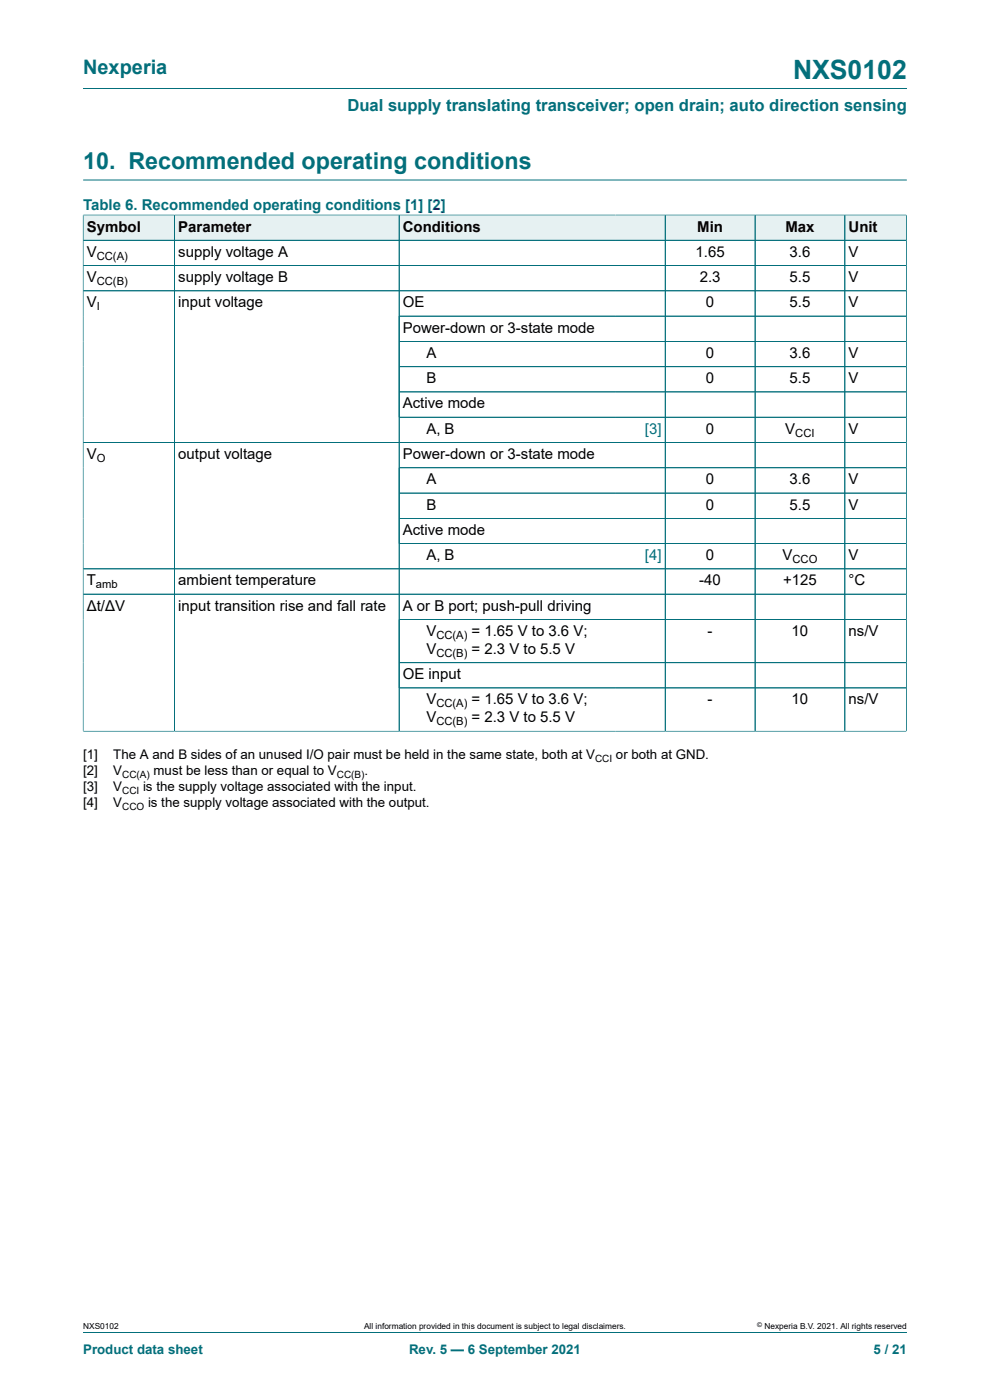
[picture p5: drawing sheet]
<svg xmlns="http://www.w3.org/2000/svg" width="210mm" height="297mm" viewBox="0 0 210 297" stroke-linecap="round" stroke-linejoin="round" font-family="sans-serif">
<defs><g id="words">
<text font-size="5.6" fill="#036f7b" x="168.2" y="16.8">NXS0102</text>
<text font-size="4.9" fill="#036f7b" x="17.6" y="35.9">10. Recommended operating conditions</text>
<text font-size="4.2" fill="#036f7b" x="17.6" y="15.6">Nexperia</text>
<text font-size="3.5" fill="#036f7b" x="73.7" y="23.7">Dual supply translating transceiver; open drain; auto direction sensing</text>
<text font-size="3.2" fill="#036f7b" x="17.6" y="44.5">Table 6. Recommended operating conditions [1] [2]</text>
<g font-size="3.2">
<text x="18.4" y="49.1">Symbol</text>
<text x="37.8" y="49.1">Parameter</text>
<text x="85.4" y="49.1">Conditions</text>
<text x="147.9" y="49.1">Min</text>
<text x="166.6" y="49.1">Max</text>
<text x="180" y="49.1">Unit</text>
<text x="18.4" y="54.5">V</text>
<text x="18.4" y="59.8">V</text>
<text x="37.8" y="54.5">supply voltage A</text>
<text x="37.8" y="59.8">supply voltage B</text>
<text x="147.5" y="54.5">1.65</text>
<text x="148.4" y="59.8">2.3</text>
<text x="167.5" y="54.5">3.6</text>
<text x="167.5" y="59.8">5.5</text>
<text x="180" y="54.5">V</text>
<text x="180" y="59.8">V</text>
<text x="18.4" y="65.2">V</text>
<text x="37.8" y="65.2">input voltage</text>
<text x="85.4" y="65.2">OE</text>
<text x="149.8" y="65.2">0</text>
<text x="167.5" y="65.2">5.5</text>
<text x="180" y="65.2">V</text>
<text x="85.4" y="70.6">Power-down or 3-state mode</text>
<text x="90.4" y="75.9">A</text>
<text x="149.8" y="75.9">0</text>
<text x="167.5" y="75.9">3.6</text>
<text x="180" y="75.9">V</text>
<text x="90.4" y="81.3">B</text>
<text x="149.8" y="81.3">0</text>
<text x="167.5" y="81.3">5.5</text>
<text x="180" y="81.3">V</text>
<text x="85.4" y="86.7">Active mode</text>
<text x="90.4" y="92">A, B</text>
<text x="149.8" y="92">0</text>
<text x="166.6" y="92">V</text>
<text x="180" y="92">V</text>
<text x="18.4" y="97.4">V</text>
<text x="37.8" y="97.4">output voltage</text>
<text x="85.4" y="97.4">Power-down or 3-state mode</text>
<text x="90.4" y="102.7">A</text>
<text x="149.8" y="102.7">0</text>
<text x="167.5" y="102.7">3.6</text>
<text x="180" y="102.7">V</text>
<text x="85.4" y="113.5">Active mode</text>
<text x="90.4" y="108.1">B</text>
<text x="149.8" y="108.1">0</text>
<text x="167.5" y="108.1">5.5</text>
<text x="180" y="108.1">V</text>
<text x="90.4" y="118.8">A, B</text>
<text x="149.8" y="118.8">0</text>
<text x="166" y="118.8">V</text>
<text x="180" y="118.8">V</text>
<text x="18.4" y="124.2">T</text>
<text x="37.8" y="124.2">ambient temperature</text>
<text x="148.3" y="124.2">-40</text>
<text x="166.1" y="124.2">+125</text>
<text x="180" y="124.2">°C</text>
<text x="18.4" y="129.6">Δt/ΔV</text>
<text x="37.8" y="129.6">input transition rise and fall rate</text>
<text x="85.4" y="129.6">A or B port; push-pull driving</text>
<text x="90.4" y="134.9">V</text>
<text x="100" y="134.9">= 1.65 V to 3.6 V;</text>
<text x="150.1" y="134.9">-</text>
<text x="167.9" y="134.9">10</text>
<text x="180" y="134.9">ns/V</text>
<text x="90.4" y="138.7">V</text>
<text x="100" y="138.7">= 2.3 V to 5.5 V</text>
<text x="85.4" y="144.1">OE input</text>
<text x="90.4" y="149.4">V</text>
<text x="100" y="149.4">= 1.65 V to 3.6 V;</text>
<text x="150.1" y="149.4">-</text>
<text x="167.9" y="149.4">10</text>
<text x="180" y="149.4">ns/V</text>
<text x="90.4" y="153.3">V</text>
<text x="100" y="153.3">= 2.3 V to 5.5 V</text>
</g>
<g font-size="3.2" fill="#00f">
<text x="136.8" y="92">[3]</text>
<text x="136.8" y="118.8">[4]</text>
</g>
<g font-size="2.8">
<text x="17.6" y="161.1">[1]</text>
<text x="24" y="161.1">The A and B sides of an unused I/O pair must be held in the same state, both at V</text>
<text x="130.7" y="161.1">or both at GND.</text>
<text x="17.6" y="164.5">[2]</text>
<text x="17.6" y="167.8">[3]</text>
<text x="24" y="164.5">V</text>
<text x="24" y="167.8">V</text>
<text x="30.3" y="167.8">is the supply voltage associated with the input.</text>
<text x="32.6" y="164.5">must be less than or equal to V</text>
<text x="77.3" y="164.5">.</text>
<text x="17.6" y="171.2">[4]</text>
<text x="24" y="171.2">V</text>
<text x="31.4" y="171.2">is the supply voltage associated with the output.</text>
</g>
<g font-size="2.8" fill="#036f7b">
<text x="17.6" y="287.2">Product data sheet</text>
<text x="86.8" y="287.2">Rev. 5 — 6 September 2021</text>
<text x="185.3" y="287.2">5 / 21</text>
</g>
<g font-size="2.4">
<text x="20.5" y="55.1">CC(A)</text>
<text x="20.5" y="60.5">CC(B)</text>
<text x="20.5" y="65.8">I</text>
<text x="168.7" y="92.6">CCI</text>
<text x="20.5" y="98">O</text>
<text x="168.1" y="119.4">CCO</text>
<text x="20.4" y="124.8">amb</text>
<text x="92.6" y="135.5">CC(A)</text>
<text x="92.6" y="139.3">CC(B)</text>
<text x="92.6" y="150.1">CC(A)</text>
<text x="92.6" y="153.9">CC(B)</text>
</g>
<g font-size="2.1">
<text x="126.2" y="161.6">CCI</text>
<text x="25.9" y="165">CC(A)</text>
<text x="71.4" y="165">CC(B)</text>
<text x="25.9" y="168.4">CCI</text>
<text x="25.9" y="171.8">CCO</text>
</g>
<g font-size="1.8">
<text x="17.6" y="282">NXS0102</text>
<text x="77.2" y="282">All information provided in this document is subject to legal disclaimers.</text>
<text x="162.2" y="282">Nexperia B.V. 2021. All rights reserved</text>
</g>
<text font-size="1.4" x="160.6" y="281.6">©</text>
</g></defs>
<path d="M17.6 18.8h174.8M17.6 38.2h174.8" fill="none" stroke="#036f7b" stroke-width=".21"/>
<path d="M17.7 45.7h19.3v5.2h-19.3z" fill="#e6f1f2"/>
<path d="M17.6 45.5v5.5h19.4v-5.4h-19.4" fill="none" stroke="#036f7b" stroke-width=".21"/>
<path d="M37.1 45.7h47.5v5.2h-47.5z" fill="#e6f1f2"/>
<path d="M37 45.6h47.7v5.4h-47.7z" fill="none" stroke="#036f7b" stroke-width=".21"/>
<path d="M84.7 45.7h45.8v5.2h-45.8z" fill="#e6f1f2"/>
<path d="M130.5 45.6h-45.8v5.4h45.8" fill="none" stroke="#036f7b" stroke-width=".21"/>
<path d="M130.5 45.7h10.5v5.2h-10.5z" fill="#e6f1f2"/>
<path d="M130.5 45.6h10.6v5.4h-10.6" fill="none" stroke="#036f7b" stroke-width=".21"/>
<path d="M141.2 45.7h18.9v5.2h-18.9z" fill="#e6f1f2"/>
<path d="M141.1 45.6h19.1v5.4h-19.1z" fill="none" stroke="#036f7b" stroke-width=".21"/>
<path d="M160.2 45.7h18.9v5.2h-18.9z" fill="#e6f1f2"/>
<path d="M160.2 45.6h19v5.4h-19z" fill="none" stroke="#036f7b" stroke-width=".21"/>
<path d="M179.3 45.7h12.9v5.2h-12.9z" fill="#e6f1f2"/>
<g fill="none" stroke="#036f7b" stroke-width=".21">
<path d="M17.6 51h174.7M17.6 56.3h174.7M17.6 45.7v109.5M17.7 45.6h174.6M37 45.7v109.4M84.7 45.7v109.4M141.1 45.7v109.4M160.2 45.7v109.4M179.2 45.6v109.5M192.3 45.5v109.7M17.6 61.7h174.7M84.7 67.1h107.6"/>
<path d="M84.7 72.4h107.6M84.7 77.8h107.6M17.6 93.9h174.7M84.7 83.1h107.6M84.7 88.5h107.6M84.7 99.2h107.6M84.7 104.6h107.6M84.7 110h107.6M84.7 115.3h107.6M17.6 120.7h174.7M84.7 131.4h107.6M192.3 126h-174.7"/>
<path d="M17.6 155.1h174.7M84.7 140.6h107.6M84.7 145.9h107.6M17.6 282.6h174.8"/>
</g>
<use href="#words"/>
</svg>
